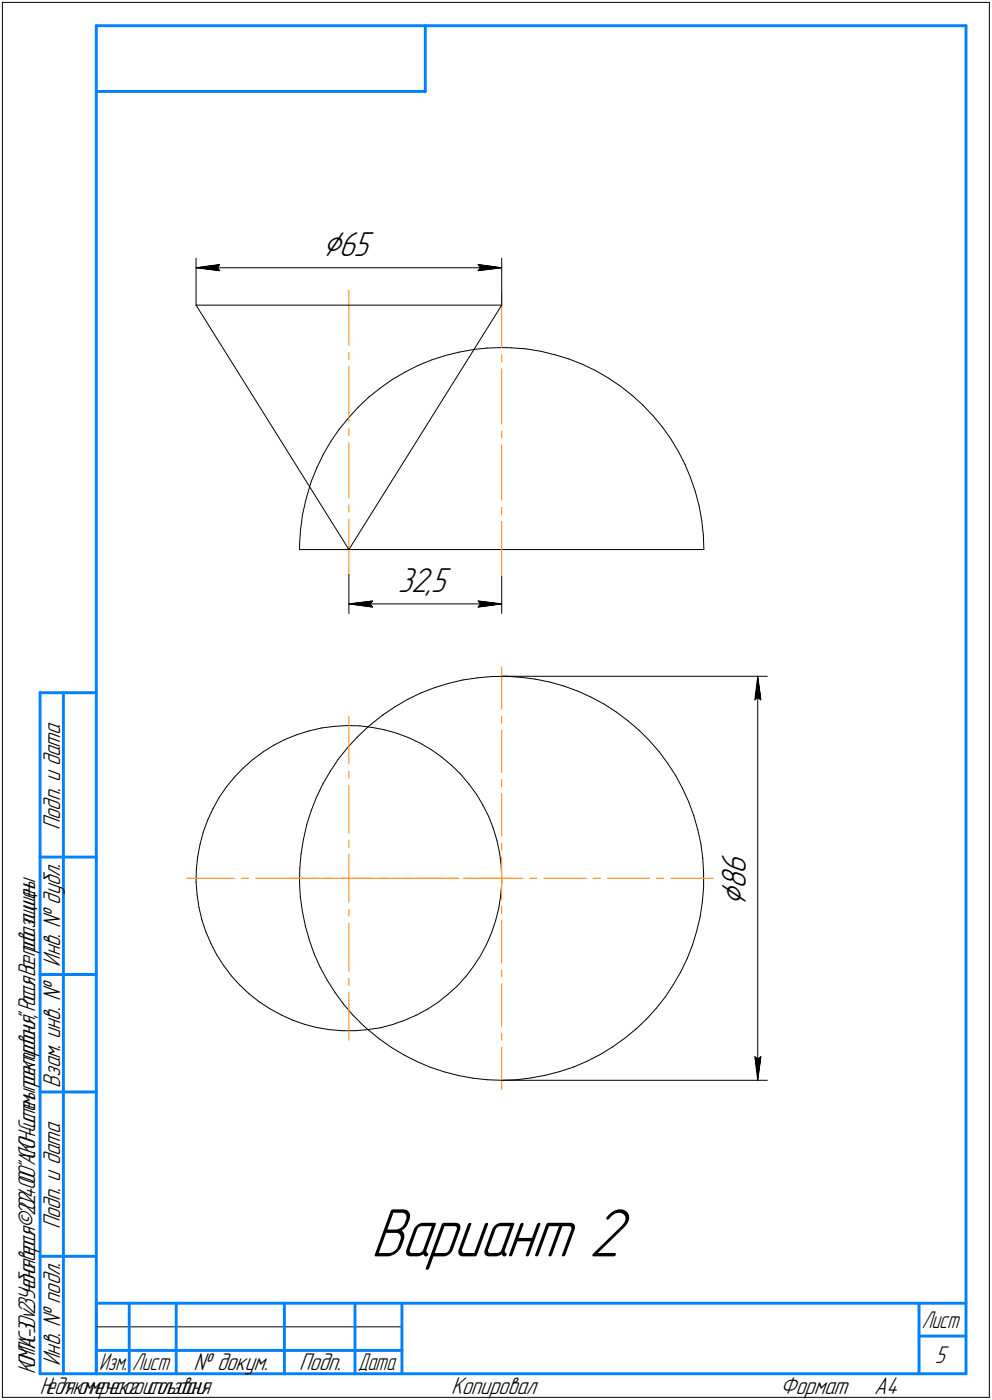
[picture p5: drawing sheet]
<svg xmlns="http://www.w3.org/2000/svg" width="211mm" height="298mm" viewBox="0 0 211 298" stroke-linecap="round" stroke-linejoin="round" font-family="sans-serif">
<defs><g id="words">
<text font-size="15.6" x="78.9" y="267.5">Вариант 2</text>
<g font-size="8.5">
<text x="68.6" y="54.4">⌀65</text>
<text x="158.7" y="192.8" transform="rotate(-90 158.7 192.8)">⌀</text>
</g>
<g font-size="7.8">
<text x="84.7" y="126.1">32,5</text>
<text x="158.7" y="189.4" transform="rotate(-90 158.7 189.4)">8</text>
<text x="158.7" y="186.2" transform="rotate(-90 158.7 186.2)">6</text>
</g>
<g font-size="5.5">
<text x="12.8" y="176.7" transform="rotate(-90 12.8 176.7)">Подп. и дата</text>
<text x="12.8" y="205.8" transform="rotate(-90 12.8 205.8)">Инв. № дубл.</text>
<text x="12.8" y="231.6" transform="rotate(-90 12.8 231.6)">Взам. инв. №</text>
<text x="12.8" y="261.7" transform="rotate(-90 12.8 261.7)">Подп. и дата</text>
<text x="12.8" y="290.8" transform="rotate(-90 12.8 290.8)">Инв. № подл.</text>
<text x="41.2" y="291.8">№ докум.</text>
<text x="63.6" y="291.8">Подп.</text>
<text x="198.9" y="290.3">5</text>
<text x="96" y="296.8">Копировал</text>
<text x="166" y="296.8">Формат</text>
<text x="186" y="296.8">A4</text>
</g>
<g font-size="5.4">
<text x="196.1" y="282.8">Лист</text>
<text x="7.5" y="292.5" transform="rotate(-90 7.5 292.5)">КОМПАС-3Dv23Учебнаяверсия©2024ООО&quot;АСКОН-Системыпроектирования&quot;,Россия.Всеправазащищены.</text>
<text x="21.1" y="291.8">Изм.</text>
<text x="28.1" y="291.8">Лист</text>
<text x="76.1" y="291.8">Дата</text>
<text x="8.5" y="296.7">Недлякоммерческогоиспользования</text>
</g>
</g></defs>
<g fill="none" stroke="#000" stroke-width=".21">
<path d="M.5 .5v297zM.5 .5h210zM210.5 .5v297zM41.7 55v10zM41.7 57l5-.7zM41.7 57l5 .6zM41.7 57h65zM46.2 57l.5 .6zM46.7 56.3l-.5 .7zM101.7 57.6l5-.6zM101.7 56.3l.5 .7zM101.7 56.3l5 .7z"/>
<path d="M102.2 57l-.5 .6zM106.7 55v10zM41.7 65h65zM41.7 65l32.5 52zM86.1 79.2l2.8-1.4zM88.9 77.8l2.9-1.1zM91.8 76.7l3-1zM94.8 75.7l3-.7zM97.8 75l3.1-.6zM100.9 74.4l2.7-.3zM103.6 74.1l3.1-.1zM106.7 74l2.1 .1z"/>
<path d="M106.7 65l-32.5 52zM108.8 74.1l3.1 .2zM111.9 74.3l3.1 .5zM115 74.8l3 .7zM118 75.5l3 .9zM121 76.4l2.9 1.2zM123.9 77.6l2.8 1.3zM126.7 78.9l2.7 1.6zM67.5 99.5l-1.2 2.9zM68.8 96.7l-1.3 2.8zM70.4 94l-1.6 2.7zM72.1 91.4l-1.7 2.6z"/>
<path d="M74.1 89l-2 2.4zM76.2 86.7l2.3-2.1zM76.2 86.7l-2.1 2.3zM78.5 84.6l2.4-2zM80.9 82.6l2.5-1.8zM83.4 80.8l2.7-1.6zM129.4 80.5l2.6 1.7zM132 82.2l2.5 2zM134.5 84.2l2.3 2zM136.8 86.2l2.1 2.3zM138.9 88.5l2 2.4zM140.9 90.9l1.8 2.5z"/>
<path d="M142.7 93.4l1.6 2.7zM144.3 96.1l1.4 2.8zM145.7 98.9l1.2 2.9zM63.7 115.8v1.2zM63.7 117h86zM64 112.7l-.3 3.1zM64.3 109.7l-.3 3zM65 106.6l-.7 3.1zM65.9 103.6l-.9 3zM66.3 102.4l-.4 1.2zM146.9 101.8l1 2.9zM147.9 104.7l.8 3z"/>
<path d="M148.7 107.7l.6 3.1zM149.3 110.8l.3 3.1zM149.6 113.9l.1 3.1zM74.2 122.3v8.3zM74.2 128.6l5-.6zM74.2 128.6l5 .7zM74.2 128.6h32.5zM78.7 128.6l.5 .7zM79.2 128l-.5 .6zM101.7 129.3l5-.7zM101.7 128l.5 .6zM101.7 128l5 .6z"/>
<path d="M102.2 128.6l-.5 .7zM106.7 122.8v7.8zM58.3 158.7l2.4-1.3zM60.7 157.4l2.5-1zM63.2 156.4l2.6-.8zM65.8 155.6l2.6-.6zM68.4 155l2.7-.3zM71.1 154.7l2.7-.2zM73.8 154.5h2.7zM73.9 159.2l-1.9 2.5zM76 156.9l2.3-2.1zM76 156.9l-2.1 2.3z"/>
<path d="M76.5 154.5l2.7 .4zM78.3 154.8l.7-.7zM79 154.1l2.4-1.9zM79.2 154.9l2.6 .5zM81.4 152.2l2.6-1.7zM81.8 155.4l2.6 .7zM84 150.5l2.8-1.6zM84.4 156.1l2.6 1zM86.8 148.9l2.7-1.4zM87 157.1l2.5 1.2zM89.5 158.3l2.3 1.3zM89.5 147.5l3-1.1z"/>
<path d="M91.8 159.6l2.2 1.6zM92.5 146.4l2.9-.9zM95.4 145.5l3-.7zM98.4 144.8l3.1-.5zM101.5 144.3l3.1-.3zM104.6 144h3.2zM106.7 144h56.5zM107.8 144l3.1 .2zM110.9 144.2l3.1 .4zM114 144.6l3 .6zM117 145.2l3 .9zM120 146.1l2.9 1.1z"/>
<path d="M122.9 147.2l2.9 1.2zM125.8 148.4l2.7 1.5zM128.5 149.9l2.6 1.7zM131.1 151.6l2.5 1.9zM133.6 153.5l2.4 2zM136 155.5l2.2 2.2zM138.2 157.7l2 2.3zM160.6 149l.6-.5zM161.2 144l.7 5zM161.2 148.5l.7 .5zM161.2 144l-.6 5zM161.2 144v86z"/>
<path d="M42.6 179.8l-.5 2.6zM43.2 177.2l-.6 2.6zM44.2 174.6l-1 2.6zM45.3 172.2l-1.1 2.4zM46.6 169.8l-1.3 2.4zM48.1 167.6l-1.5 2.2zM49.9 165.4l-1.8 2.2zM51.8 163.5l2-1.8zM51.8 163.5l-1.9 1.9zM53.8 161.7l2.2-1.6zM56 160.1l2.3-1.4zM64.6 178.6l-.5 3.1z"/>
<path d="M65.2 175.6l-.6 3zM66.2 172.6l-1 3zM67.3 169.7l-1.1 2.9zM68.7 166.9l-1.4 2.8zM70.3 164.2l-1.6 2.7zM72 161.7l-1.7 2.5zM94 161.2l2.1 1.8zM96.1 163l1.9 1.8zM98 164.8l1.7 2.1zM99.7 166.9l1.7 2.2zM101.4 169.1l1.3 2.3zM102.7 171.4l1.3 2.4z"/>
<path d="M104 173.8l.9 2.5zM104.9 176.3l.8 2.6zM105.7 178.9l.6 2.7zM140.2 160l1.9 2.6zM142.1 162.6l1.7 2.6zM143.8 165.2l1.4 2.7zM145.2 167.9l1.3 2.8zM146.5 170.7l1.1 3zM147.6 173.7l.8 3zM148.4 176.7l.7 3zM149.1 179.7l.4 3.1zM41.7 187.8l.2 2.8z"/>
<path d="M41.8 185.1l-.1 2.7zM41.9 190.6l.4 2.6zM42.1 182.4l-.3 2.7zM42.3 193.2l.7 2.7zM43 195.9l.8 2.5zM43.8 198.4l1.1 2.5zM63.7 187.9l.2 3.1zM63.8 184.8l-.1 3.1zM63.9 191l.4 3.1zM64.1 181.7l-.3 3.1zM64.3 194.1l.7 3.1zM65 197.2l.8 3z"/>
<path d="M104.6 198.6l-1.1 2.5zM105.4 196l-.8 2.6zM106.1 193.4l-.7 2.6zM106.3 181.6l.3 2.7zM106.5 190.7l-.4 2.7zM106.6 184.3l.1 2.7zM106.7 188l-.2 2.7zM106.7 187v1zM148.2 198.2l-.9 3zM149 195.2l-.8 3zM149.4 192.1l-.4 3.1zM149.5 182.8l.2 3.1z"/>
<path d="M149.7 189l-.3 3.1zM149.7 185.9v3.1zM44.9 200.9l1.2 2.4zM46.1 203.3l1.5 2.3zM47.6 205.6l1.6 2.2zM49.2 207.8l1.8 1.9zM51 209.7l2 1.9zM53 211.6l2.1 1.7zM55.1 213.3l2.3 1.5zM57.4 214.8l2.4 1.3zM59.8 216.1l2.5 1.1zM62.3 217.2l2.5 .9z"/>
<path d="M64.8 218.1l2.6 .7zM65.8 200.2l1 2.9zM66.8 203.1l1.3 2.9zM67.4 218.8l2.7 .4zM68.1 206l1.5 2.7zM69.6 208.7l1.7 2.6zM70.1 219.2l2.7 .3zM71.3 211.3l1.8 2.5zM72.8 219.5h2.7zM73.1 213.8l2 2.4zM75.1 216.2l2.2 2.2zM75.5 219.5l2.7-.3z"/>
<path d="M77.3 218.4l1 .8zM78.2 219.2l2.7-.4zM78.3 219.2l2.4 2zM80.9 218.8l2.6-.6zM83.5 218.2l2.5-.9zM86 217.3l2.5-1.1zM88.5 216.2l2.4-1.3zM90.9 214.9l2.3-1.5zM93.2 213.4l2.1-1.7zM95.3 211.7l2-1.8zM99.1 207.9l-1.8 2zM100.8 205.7l-1.7 2.2z"/>
<path d="M102.2 203.5l-1.4 2.2zM103.5 201.1l-1.3 2.4zM135.3 219.1l2.3-2.1zM139.6 214.7l-2 2.3zM141.6 212.2l-2 2.5zM143.3 209.6l-1.7 2.6zM144.8 206.9l-1.5 2.7zM146.2 204.1l-1.4 2.8zM147.3 201.2l-1.1 2.9zM80.7 221.2l2.6 1.8zM83.3 223l2.6 1.6zM85.9 224.6l2.8 1.4z"/>
<path d="M88.7 226l2.9 1.2zM91.6 227.2l2.9 1zM94.5 228.2l3 .8zM97.5 229l3.1 .6zM100.6 229.6l3.1 .3zM103.7 229.9l3.1 .1zM106.7 230h56.5zM106.8 230l3.1-.1zM109.9 229.9l3.1-.4zM113 229.5l3-.6zM116 228.9l3.1-.8zM119.1 228.1l2.9-.9z"/>
<path d="M122 227.2l2.9-1.3zM124.9 225.9l2.8-1.4zM127.7 224.5l2.6-1.6zM130.3 222.9l2.6-1.8zM132.9 221.1l2.4-2zM160.6 225l.6 5zM160.6 225l.6 .5zM161.2 225.5l.7-.5zM161.9 225l-.7 5zM.5 297.5h210zM20.5 282.5h65z"/>
</g>
<g fill="none" stroke="#ff8000" stroke-width=".21">
<path d="M74.2 78v11.7zM74.2 75v1.5zM74.2 61.8v11.7zM106.7 78.5v11.8zM106.7 75.5v1.5zM106.7 62.3v11.8zM74.2 94.3v11.7zM74.2 91.3v1.5zM106.7 94.8v11.7zM106.7 91.8v1.4zM74.2 110.5v11.8zM74.2 107.5v1.5z"/>
<path d="M106.7 111v11.8zM106.7 108v1.5zM74.2 152.5v10.2zM106.7 142v9zM106.7 152.5v1.5zM106.7 155.5v9zM74.2 164.2v1.5zM74.2 167.2v10.2zM74.2 178.9v1.5zM106.7 166v1.5zM106.7 169v9zM106.7 179.5v1.5z"/>
<path d="M39.7 187h10.2zM51.4 187h1.5zM54.4 187h10.2zM61.8 187h8.9zM66.1 187h1.5zM69.1 187h5.1zM72.2 187h1.5zM74.2 196.6v10.2zM74.2 193.6v1.5zM74.2 187v5.1zM74.2 181.9v5.1zM74.2 187h5.1z"/>
<path d="M75.2 187h9zM80.8 187h1.6zM83.8 187h10.2zM85.7 187h1.5zM88.7 187h9zM95.5 187h1.5zM98.6 187h10.1zM99.2 187h1.5zM102.2 187h4.5zM106.7 187h4.6zM106.7 196v9zM106.7 193v1.5z"/>
<path d="M106.7 187v4.5zM106.7 182.5v4.5zM112.7 187h1.5zM115.7 187h9zM126.2 187h1.5zM129.2 187h9zM139.7 187h1.5zM142.7 187h9zM74.2 211.3v10.2zM74.2 208.3v1.5zM106.7 220v1.5zM106.7 209.5v9z"/>
<path d="M106.7 206.5v1.5zM106.7 223v9z"/>
</g>
<g fill="#fff" stroke="#fff" stroke-width=".21">
<path d="M153 181.2h7.2zM153 181.2h7.2zM153 181.3h7.2zM153 181.4h7.2zM153 181.4h7.2zM153 181.5h7.2zM153 181.5h7.2zM153 181.6h7.2zM153 181.6h7.2zM153 181.7h7.2zM153 181.8h7.2zM153 181.8h7.2zM153 181.9h7.2zM153 181.9h7.2zM153 182h7.2zM153 182h7.2zM153 182.1h7.2zM153 182.1h7.2zM153 182.2h7.2zM153 182.3h7.2zM153 182.3h7.2zM153 182.4h7.2zM153 182.4h7.2zM153 182.5h7.2zM153 182.5h7.2zM153 182.6h7.2zM153 182.7h7.2zM153 182.7h7.2zM153 182.8h7.2zM153 182.8h7.2zM153 182.9h7.2zM153 182.9h7.2zM153 183h7.2zM153 183h7.2zM153 183.1h7.2zM153 183.2h7.2zM153 183.2h7.2zM153 183.3h7.2zM153 183.3h7.2zM153 183.4h7.2zM153 183.4h7.2zM153 183.5h7.2zM153 183.6h7.2zM153 183.6h7.2zM153 183.7h7.2zM153 183.7h7.2zM153 183.8h7.2zM153 183.8h7.2zM153 183.9h7.2zM153 184h7.2zM153 184h7.2zM153 184.1h7.2zM153 184.1h7.2zM153 184.2h7.2zM153 184.2h7.2zM153 184.3h7.2zM153 184.3h7.2zM153 184.4h7.2zM153 184.5h7.2zM153 184.5h7.2zM153 184.6h7.2zM153 184.6h7.2zM153 184.7h7.2zM153 184.7h7.2zM153 184.8h7.2zM153 184.9h7.2zM153 184.9h7.2zM153 185h7.2zM153 185h7.2zM153 185.1h7.2zM153 185.1h7.2zM153 185.2h7.2zM153 185.3h7.2zM153 185.3h7.2zM153 185.4h7.2zM153 185.4h7.2zM153 185.5h7.2zM153 185.5h7.2zM153 185.6h7.2zM153 185.6h7.2zM153 185.7h7.2zM153 185.8h7.2zM153 185.8h7.2zM153 185.9h7.2zM153 185.9h7.2zM153 186h7.2zM153 186h7.2zM153 186.1h7.2zM153 186.2h7.2zM153 186.2h7.2zM153 186.3h7.2zM153 186.3h7.2zM153 186.4h7.2zM153 186.4h7.2zM153 186.5h7.2zM153 186.5h7.2zM153 186.6h7.2zM153 186.7h7.2zM153 186.7h7.2zM153 186.8h7.2zM153 186.8h7.2zM153 186.9h7.2zM153 186.9h7.2zM153 187h7.2zM153 187.1h7.2zM153 187.1h7.2zM153 187.2h7.2zM153 187.2h7.2zM153 187.3h7.2zM153 187.3h7.2zM153 187.4h7.2zM153 187.5h7.2zM153 187.5h7.2zM153 187.6h7.2zM153 187.6h7.2zM153 187.7h7.2zM153 187.7h7.2zM153 187.8h7.2zM153 187.8h7.2zM153 187.9h7.2zM153 188h7.2zM153 188h7.2zM153 188.1h7.2zM153 188.1h7.2zM153 188.2h7.2zM153 188.2h7.2zM153 188.3h7.2zM153 188.4h7.2zM153 188.4h7.2zM153 188.5h7.2zM153 188.5h7.2zM153 188.6h7.2zM153 188.6h7.2zM153 188.7h7.2zM153 188.8h7.2zM153 188.8h7.2zM153 188.9h7.2zM153 188.9h7.2zM153 189h7.2zM153 189h7.2zM153 189.1h7.2zM153 189.1h7.2zM153 189.2h7.2zM153 189.3h7.2zM153 189.3h7.2zM153 189.4h7.2zM153 189.4h7.2zM153 189.5h7.2zM153 189.5h7.2zM153 189.6h7.2zM153 189.7h7.2zM153 189.7h7.2zM153 189.8h7.2zM153 189.8h7.2zM153 189.9h7.2zM153 189.9h7.2zM153 190h7.2zM153 190h7.2zM153 190.1h7.2zM153 190.2h7.2zM153 190.2h7.2zM153 190.3h7.2zM153 190.3h7.2zM153 190.4h7.2zM153 190.4h7.2zM153 190.5h7.2zM153 190.6h7.2zM153 190.6h7.2zM153 190.7h7.2zM153 190.7h7.2zM153 190.8h7.2zM153 190.8h7.2zM153 190.9h7.2zM153 191h7.2zM153 191h7.2zM153 191.1h7.2zM153 191.1h7.2zM153 191.2h7.2zM153 191.2h7.2zM153 191.3h7.2zM153 191.3h7.2zM153 191.4h7.2zM153 191.5h7.2zM153 191.5h7.2zM153 191.6h7.2zM153 191.6h7.2zM153 191.7h7.2zM153 191.7h7.2zM153 191.8h7.2zM153 191.9h7.2zM153 191.9h7.2zM153 192h7.2zM153 192h7.2zM153 192.1h7.2zM153 192.1h7.2zM153 192.2h7.2zM153 192.2h7.2zM153 192.3h7.2zM153 192.4h7.2zM153 192.4h7.2zM153 192.5h7.2zM153 192.5h7.2zM153 192.6h7.2zM153 192.6h7.2zM153 192.7h7.2zM153 192.8h7.2z"/>
<path d="M160 224.5h2.4zM160.1 224.5h2.3zM160.1 224.6h2.3zM160.1 224.6h2.3zM160.1 224.7h2.3zM160.1 224.8h2.3zM160.1 224.8h2.3zM160.1 224.9h2.3zM160.1 224.9h2.3zM160.1 225h2.3zM160.1 225h2.3zM160.1 225.1h2.3zM160.1 225.2h2.3zM160.1 225.2h2.3zM160.1 225.3h2.3zM160.1 225.3h2.2zM160.1 225.4h2.2zM160.2 225.4h2.1zM160.2 225.5h2.1zM160.2 225.6h2.1zM160.2 225.6h2.1zM160.2 225.7h2.1zM160.2 225.7h2.1zM160.2 225.8h2.1zM160.2 225.8h2.1zM160.2 225.9h2.1zM160.2 225.9h2.1zM160.2 226h2.1zM160.2 226.1h2.1zM160.2 226.1h2.1zM160.2 226.2h2zM160.2 226.2h2zM160.2 226.3h2zM160.2 226.3h2zM160.3 226.4h1.9zM160.3 226.5h1.9zM160.3 226.5h1.9zM160.3 226.6h1.9zM160.3 226.6h1.9zM160.3 226.7h1.9zM160.3 226.7h1.9zM160.3 226.8h1.9zM160.4 226.9h1.8zM160.4 226.9h1.8zM160.4 227h1.7zM160.4 227h1.7zM160.4 227.1h1.7zM160.4 227.1h1.7zM160.4 227.2h1.7zM160.4 227.2h1.7zM160.4 227.3h1.7zM160.4 227.4h1.7zM160.4 227.4h1.7zM160.4 227.5h1.7zM160.4 227.5h1.7zM160.4 227.6h1.7zM160.4 227.6h1.7zM160.4 227.7h1.7zM160.5 227.8h1.6zM160.5 227.8h1.5zM160.5 227.9h1.5zM160.5 227.9h1.5zM160.5 228h1.5zM160.5 228h1.5zM160.5 228.1h1.5zM160.5 228.1h1.5zM160.5 228.2h1.4zM160.5 228.3h1.4zM160.5 228.3h1.4zM160.6 228.4h1.3zM160.6 228.4h1.3zM160.6 228.5h1.2zM160.6 228.5h1.2zM160.6 228.6h1.2zM160.7 228.7h1.1zM160.7 228.7h1.1zM160.8 228.8h.9zM160.8 228.8h.9zM160.8 228.9h.9zM160.8 228.9h.9zM160.8 229h.9zM160.9 229.1h.7zM160.9 229.1h.7zM160.9 229.2h.7zM160.9 229.2h.6zM160.9 229.3h.6zM161 229.3h.5zM161 229.4h.5zM161 229.4h.5zM161 229.5h.4zM161 229.6h.4zM161.1 229.6h.3zM161.1 229.7h.3zM161.1 229.7h.3zM161.1 229.8h.2zM161.1 229.8h.2z"/>
<path d="M161.1 144.2h.2zM161.1 144.2h.2zM161.1 144.3h.3zM161.1 144.3h.3zM161.1 144.4h.3zM161 144.4h.4zM161 144.5h.4zM161 144.6h.5zM161 144.6h.5zM161 144.7h.5zM160.9 144.7h.6zM160.9 144.8h.6zM160.9 144.8h.7zM160.9 144.9h.7zM160.9 144.9h.7zM160.8 145h.9zM160.8 145.1h.9zM160.8 145.1h.9zM160.8 145.2h.9zM160.8 145.2h.9zM160.7 145.3h1.1zM160.7 145.3h1.1zM160.6 145.4h1.2zM160.6 145.5h1.2zM160.6 145.5h1.2zM160.6 145.6h1.3zM160.6 145.6h1.3zM160.5 145.7h1.4zM160.5 145.7h1.4zM160.5 145.8h1.4zM160.5 145.9h1.5zM160.5 145.9h1.5zM160.5 146h1.5zM160.5 146h1.5zM160.5 146.1h1.5zM160.5 146.1h1.5zM160.5 146.2h1.5zM160.5 146.2h1.6zM160.4 146.3h1.7zM160.4 146.4h1.7zM160.4 146.4h1.7zM160.4 146.5h1.7zM160.4 146.5h1.7zM160.4 146.6h1.7zM160.4 146.6h1.7zM160.4 146.7h1.7zM160.4 146.8h1.7zM160.4 146.8h1.7zM160.4 146.9h1.7zM160.4 146.9h1.7zM160.4 147h1.7zM160.4 147h1.8zM160.4 147.1h1.8zM160.4 147.2h1.8zM160.3 147.2h1.9zM160.3 147.3h1.9zM160.3 147.3h1.9zM160.3 147.4h1.9zM160.3 147.4h1.9zM160.3 147.5h1.9zM160.3 147.5h1.9zM160.3 147.6h1.9zM160.2 147.7h2zM160.2 147.7h2zM160.2 147.8h2zM160.2 147.8h2zM160.2 147.9h2.1zM160.2 147.9h2.1zM160.2 148h2.1zM160.2 148.1h2.1zM160.2 148.1h2.1zM160.2 148.2h2.1zM160.2 148.2h2.1zM160.2 148.3h2.1zM160.2 148.3h2.1zM160.2 148.4h2.1zM160.2 148.4h2.1zM160.2 148.5h2.1zM160.1 148.6h2.2zM160.1 148.6h2.2zM160.1 148.7h2.3zM160.1 148.7h2.3zM160.1 148.8h2.3zM160.1 148.8h2.3zM160.1 148.9h2.3zM160.1 149h2.3zM160.1 149h2.3zM160.1 149.1h2.3zM160.1 149.1h2.3zM160.1 149.2h2.3zM160.1 149.2h2.3zM160.1 149.3h2.3zM160.1 149.4h2.3zM160.1 149.4h2.3z"/>
<path d="M68.6 48.7h11.2zM68.6 48.8h11.2zM68.6 48.8h11.2zM68.6 48.9h11.2zM68.6 48.9h11.2zM68.6 49h11.2zM68.6 49.1h11.2zM68.6 49.1h11.2zM68.6 49.2h11.2zM68.6 49.2h11.2zM68.6 49.3h11.2zM68.6 49.3h11.2zM68.6 49.4h11.2zM68.6 49.4h11.2zM68.6 49.5h11.2zM68.6 49.6h11.2zM68.6 49.6h11.2zM68.6 49.7h11.2zM68.6 49.7h11.2zM68.6 49.8h11.2zM68.6 49.8h11.2zM68.6 49.9h11.2zM68.6 50h11.2zM68.6 50h11.2zM68.6 50.1h11.2zM68.6 50.1h11.2zM68.6 50.2h11.2zM68.6 50.2h11.2zM68.6 50.3h11.2zM68.6 50.3h11.2zM68.6 50.4h11.2zM68.6 50.5h11.2zM68.6 50.5h11.2zM68.6 50.6h11.2zM68.6 50.6h11.2zM68.6 50.7h11.2zM68.6 50.7h11.2zM68.6 50.8h11.2zM68.6 50.9h11.2zM68.6 50.9h11.2zM68.6 51h11.2zM68.6 51h11.2zM68.6 51.1h11.2zM68.6 51.1h11.2zM68.6 51.2h11.2zM68.6 51.3h11.2zM68.6 51.3h11.2zM68.6 51.4h11.2zM68.6 51.4h11.2zM68.6 51.5h11.2zM68.6 51.5h11.2zM68.6 51.6h11.2zM68.6 51.6h11.2zM68.6 51.7h11.2zM68.6 51.8h11.2zM68.6 51.8h11.2zM68.6 51.9h11.2zM68.6 51.9h11.2zM68.6 52h11.2zM68.6 52h11.2zM68.6 52.1h11.2zM68.6 52.2h11.2zM68.6 52.2h11.2zM68.6 52.3h11.2zM68.6 52.3h11.2zM68.6 52.4h11.2zM68.6 52.4h11.2zM68.6 52.5h11.2zM68.6 52.5h11.2zM68.6 52.6h11.2zM68.6 52.7h11.2zM68.6 52.7h11.2zM68.6 52.8h11.2zM68.6 52.8h11.2zM68.6 52.9h11.2zM68.6 52.9h11.2zM68.6 53h11.2zM68.6 53.1h11.2zM68.6 53.1h11.2zM68.6 53.2h11.2zM68.6 53.2h11.2zM68.6 53.3h11.2zM68.6 53.3h11.2zM68.6 53.4h11.2zM68.6 53.5h11.2zM68.6 53.5h11.2zM68.6 53.6h11.2zM68.6 53.6h11.2zM68.6 53.7h11.2zM68.6 53.7h11.2zM68.6 53.8h11.2zM68.6 53.8h11.2zM68.6 53.9h11.2zM68.6 54h11.2zM68.6 54h11.2zM68.6 54.1h11.2zM68.6 54.1h11.2zM68.6 54.2h11.2zM68.6 54.2h11.2zM68.6 54.3h11.2zM68.6 54.4h11.2zM68.6 54.4h11.2zM68.6 54.5h11.2zM68.6 54.5h11.2zM68.6 54.6h11.2zM68.6 54.6h11.2zM68.6 54.7h11.2zM68.6 54.8h11.2zM68.6 54.8h11.2zM68.6 54.9h11.2zM68.6 54.9h11.2zM68.6 55h11.2zM68.6 55h11.2zM68.6 55.1h11.2zM68.6 55.1h11.2zM68.6 55.2h11.2zM68.6 55.3h11.2zM68.6 55.3h11.2zM68.6 55.4h11.2zM68.6 55.4h11.2zM68.6 55.5h11.2zM68.6 55.5h11.2zM68.6 55.6h11.2zM68.6 55.7h11.2zM68.6 55.7h11.2zM68.6 55.8h11.2zM68.6 55.8h11.2zM68.6 55.9h11.2zM68.6 55.9h11.2z"/>
<path d="M46.8 55.8h.4zM46.5 55.9h.7zM46 55.9h1.2zM45.6 56h1.6zM45.2 56h2zM44.8 56.1h2.4zM44.4 56.2h2.8zM44 56.2h3.2zM43.5 56.3h3.7zM43.4 56.3h3.8zM43.3 56.4h3.9zM43.1 56.4h4.1zM43 56.5h4.2zM42.8 56.6h4.4zM42.7 56.6h4.5zM42.6 56.7h4.6zM42.4 56.7h4.8zM42.3 56.8h4.9zM42.2 56.8h5zM42 56.9h5.2zM41.9 57h5.3zM41.7 57h5.5zM41.9 57.1h5.3zM42 57.1h5.2zM42.2 57.2h5zM42.3 57.2h4.9zM42.4 57.3h4.8zM42.6 57.3h4.6zM42.7 57.4h4.5zM42.8 57.5h4.4zM43 57.5h4.2zM43.1 57.6h4.1zM43.3 57.6h3.9zM43.4 57.7h3.8zM43.5 57.7h3.7zM44 57.8h3.2zM44.5 57.9h2.7zM44.9 57.9h2.3zM45.4 58h1.8zM45.9 58h1.3zM46.3 58.1h.9zM46.8 58.1h.4z"/>
<path d="M101.2 55.8h.5zM101.2 55.9h.9zM101.2 55.9h1.2zM101.2 56h1.7zM101.2 56h2.1zM101.2 56.1h2.5zM101.2 56.2h2.9zM101.2 56.2h3.3zM101.2 56.3h3.7zM101.2 56.3h3.9zM101.2 56.4h4zM101.2 56.4h4.2zM101.2 56.5h4.3zM101.2 56.6h4.5zM101.2 56.6h4.6zM101.2 56.7h4.7zM101.2 56.7h4.9zM101.2 56.8h5zM101.2 56.8h5.1zM101.2 56.9h5.3zM101.2 57h5.4zM101.2 57h5.5zM101.2 57.1h5.4zM101.2 57.1h5.3zM101.2 57.2h5.1zM101.2 57.2h5zM101.2 57.3h4.9zM101.2 57.3h4.7zM101.2 57.4h4.6zM101.2 57.5h4.5zM101.2 57.5h4.3zM101.2 57.6h4.2zM101.2 57.6h4zM101.2 57.7h3.9zM101.2 57.7h3.7zM101.2 57.8h3.3zM101.2 57.9h2.8zM101.2 57.9h2.4zM101.2 58h1.9zM101.2 58h1.4zM101.2 58.1h1zM101.2 58.1h.5z"/>
<path d="M84.7 120.5h11.6zM84.7 120.5h11.6zM84.7 120.6h11.6zM84.7 120.6h11.6zM84.7 120.7h11.6zM84.7 120.7h11.6zM84.7 120.8h11.6zM84.7 120.8h11.6zM84.7 120.9h11.6zM84.7 121h11.6zM84.7 121h11.6zM84.7 121.1h11.6zM84.7 121.1h11.6zM84.7 121.2h11.6zM84.7 121.2h11.6zM84.7 121.3h11.6zM84.7 121.4h11.6zM84.7 121.4h11.6zM84.7 121.5h11.6zM84.7 121.5h11.6zM84.7 121.6h11.6zM84.7 121.6h11.6zM84.7 121.7h11.6zM84.7 121.8h11.6zM84.7 121.8h11.6zM84.7 121.9h11.6zM84.7 121.9h11.6zM84.7 122h11.6zM84.7 122h11.6zM84.7 122.1h11.6zM84.7 122.1h11.6zM84.7 122.2h11.6zM84.7 122.3h11.6zM84.7 122.3h11.6zM84.7 122.4h11.6zM84.7 122.4h11.6zM84.7 122.5h11.6zM84.7 122.5h11.6zM84.7 122.6h11.6zM84.7 122.7h11.6zM84.7 122.7h11.6zM84.7 122.8h11.6zM84.7 122.8h11.6zM84.7 122.9h11.6zM84.7 122.9h11.6zM84.7 123h11.6zM84.7 123h11.6zM84.7 123.1h11.6zM84.7 123.2h11.6zM84.7 123.2h11.6zM84.7 123.3h11.6zM84.7 123.3h11.6zM84.7 123.4h11.6zM84.7 123.4h11.6zM84.7 123.5h11.6zM84.7 123.6h11.6zM84.7 123.6h11.6zM84.7 123.7h11.6zM84.7 123.7h11.6zM84.7 123.8h11.6zM84.7 123.8h11.6zM84.7 123.9h11.6zM84.7 124h11.6zM84.7 124h11.6zM84.7 124.1h11.6zM84.7 124.1h11.6zM84.7 124.2h11.6zM84.7 124.2h11.6zM84.7 124.3h11.6zM84.7 124.3h11.6zM84.7 124.4h11.6zM84.7 124.5h11.6zM84.7 124.5h11.6zM84.7 124.6h11.6zM84.7 124.6h11.6zM84.7 124.7h11.6zM84.7 124.7h11.6zM84.7 124.8h11.6zM84.7 124.9h11.6zM84.7 124.9h11.6zM84.7 125h11.6zM84.7 125h11.6zM84.7 125.1h11.6zM84.7 125.1h11.6zM84.7 125.2h11.6zM84.7 125.3h11.6zM84.7 125.3h11.6zM84.7 125.4h11.6zM84.7 125.4h11.6zM84.7 125.5h11.6zM84.7 125.5h11.6zM84.7 125.6h11.6zM84.7 125.6h11.6zM84.7 125.7h11.6zM84.7 125.8h11.6zM84.7 125.8h11.6zM84.7 125.9h11.6zM84.7 125.9h11.6zM84.7 126h11.6zM84.7 126h11.6zM84.7 126.1h11.6zM84.7 126.2h11.6zM84.7 126.2h11.6zM84.7 126.3h11.6zM84.7 126.3h11.6zM84.7 126.4h11.6zM84.7 126.4h11.6zM84.7 126.5h11.6zM84.7 126.5h11.6zM84.7 126.6h11.6zM84.7 126.7h11.6zM84.7 126.7h11.6zM84.7 126.8h11.6zM84.7 126.8h11.6zM84.7 126.9h11.6zM84.7 126.9h11.6zM84.7 127h11.6zM84.7 127.1h11.6zM84.7 127.1h11.6zM84.7 127.2h11.6zM84.7 127.2h11.6zM84.7 127.3h11.6zM84.7 127.3h11.6zM84.7 127.4h11.6zM84.7 127.5h11.6zM84.7 127.5h11.6zM84.7 127.6h11.6z"/>
<path d="M79.2 127.5h.5zM78.8 127.5h.9zM78.3 127.6h1.4zM77.9 127.6h1.8zM77.4 127.7h2.3zM77 127.7h2.7zM76.5 127.8h3.2zM76 127.8h3.7zM75.9 127.9h3.8zM75.8 128h3.9zM75.6 128h4.1zM75.5 128.1h4.2zM75.4 128.1h4.3zM75.2 128.2h4.5zM75.1 128.2h4.6zM75 128.3h4.7zM74.8 128.4h4.9zM74.7 128.4h5zM74.5 128.5h5.2zM74.4 128.5h5.3zM74.2 128.6h5.5zM74.4 128.6h5.3zM74.5 128.7h5.2zM74.7 128.7h5zM74.8 128.8h4.9zM75 128.9h4.7zM75.1 128.9h4.6zM75.2 129h4.5zM75.4 129h4.3zM75.5 129.1h4.2zM75.6 129.1h4.1zM75.8 129.2h3.9zM75.9 129.3h3.8zM76 129.3h3.7zM76.5 129.4h3.2zM76.9 129.4h2.8zM77.3 129.5h2.4zM77.7 129.5h2zM78.1 129.6h1.6zM78.5 129.7h1.2zM78.9 129.7h.8zM79.3 129.8h.4z"/>
<path d="M101.2 127.5h.5zM101.2 127.5h1zM101.2 127.6h1.4zM101.2 127.6h1.9zM101.2 127.7h2.4zM101.2 127.7h2.8zM101.2 127.8h3.3zM101.2 127.8h3.7zM101.2 127.9h3.9zM101.2 128h4zM101.2 128h4.2zM101.2 128.1h4.3zM101.2 128.1h4.5zM101.2 128.2h4.6zM101.2 128.2h4.7zM101.2 128.3h4.9zM101.2 128.4h5zM101.2 128.4h5.1zM101.2 128.5h5.3zM101.2 128.5h5.4zM101.2 128.6h5.5zM101.2 128.6h5.4zM101.2 128.7h5.3zM101.2 128.7h5.1zM101.2 128.8h5zM101.2 128.9h4.9zM101.2 128.9h4.7zM101.2 129h4.6zM101.2 129h4.5zM101.2 129.1h4.3zM101.2 129.1h4.2zM101.2 129.2h4zM101.2 129.3h3.9zM101.2 129.3h3.7zM101.2 129.4h3.3zM101.2 129.4h2.9zM101.2 129.5h2.5zM101.2 129.5h2.1zM101.2 129.6h1.7zM101.2 129.7h1.2zM101.2 129.7h.9zM101.2 129.8h.5z"/>
<path d="M78.9 256.3h56.3zM78.9 256.4h56.3zM78.9 256.4h56.3zM78.9 256.5h56.3zM78.9 256.5h56.3zM78.9 256.6h56.3zM78.9 256.7h56.3zM78.9 256.7h56.3zM78.9 256.8h56.3zM78.9 256.8h56.3zM78.9 256.9h56.3zM78.9 256.9h56.3zM78.9 257h56.3zM78.9 257h56.3zM78.9 257.1h56.3zM78.9 257.2h56.3zM78.9 257.2h56.3zM78.9 257.3h56.3zM78.9 257.3h56.3zM78.9 257.4h56.3zM78.9 257.4h56.3zM78.9 257.5h56.3zM78.9 257.6h56.3zM78.9 257.6h56.3zM78.9 257.7h56.3zM78.9 257.7h56.3zM78.9 257.8h56.3zM78.9 257.8h56.3zM78.9 257.9h56.3zM78.9 258h56.3zM78.9 258h56.3zM78.9 258.1h56.3zM78.9 258.1h56.3zM78.9 258.2h56.3zM78.9 258.2h56.3zM78.9 258.3h56.3zM78.9 258.3h56.3zM78.9 258.4h56.3zM78.9 258.5h56.3zM78.9 258.5h56.3zM78.9 258.6h56.3zM78.9 258.6h56.3zM78.9 258.7h56.3zM78.9 258.7h56.3zM78.9 258.8h56.3zM78.9 258.9h56.3zM78.9 258.9h56.3zM78.9 259h56.3zM78.9 259h56.3zM78.9 259.1h56.3zM78.9 259.1h56.3zM78.9 259.2h56.3zM78.9 259.2h56.3zM78.9 259.3h56.3zM78.9 259.4h56.3zM78.9 259.4h56.3zM78.9 259.5h56.3zM78.9 259.5h56.3zM78.9 259.6h56.3zM78.9 259.6h56.3zM78.9 259.7h56.3zM78.9 259.8h56.3zM78.9 259.8h56.3zM78.9 259.9h56.3zM78.9 259.9h56.3zM78.9 260h56.3zM78.9 260h56.3zM78.9 260.1h56.3zM78.9 260.2h56.3zM78.9 260.2h56.3zM78.9 260.3h56.3zM78.9 260.3h56.3zM78.9 260.4h56.3zM78.9 260.4h56.3zM78.9 260.5h56.3zM78.9 260.5h56.3zM78.9 260.6h56.3zM78.9 260.7h56.3zM78.9 260.7h56.3zM78.9 260.8h56.3zM78.9 260.8h56.3zM78.9 260.9h56.3zM78.9 260.9h56.3zM78.9 261h56.3zM78.9 261.1h56.3zM78.9 261.1h56.3zM78.9 261.2h56.3zM78.9 261.2h56.3zM78.9 261.3h56.3zM78.9 261.3h56.3zM78.9 261.4h56.3zM78.9 261.5h56.3zM78.9 261.5h56.3zM78.9 261.6h56.3zM78.9 261.6h56.3zM78.9 261.7h56.3zM78.9 261.7h56.3zM78.9 261.8h56.3zM78.9 261.8h56.3zM78.9 261.9h56.3zM78.9 262h56.3zM78.9 262h56.3zM78.9 262.1h56.3zM78.9 262.1h56.3zM78.9 262.2h56.3zM78.9 262.2h56.3zM78.9 262.3h56.3zM78.9 262.4h56.3zM78.9 262.4h56.3zM78.9 262.5h56.3zM78.9 262.5h56.3zM78.9 262.6h56.3zM78.9 262.6h56.3zM78.9 262.7h56.3zM78.9 262.7h56.3zM78.9 262.8h56.3zM78.9 262.9h56.3zM78.9 262.9h56.3zM78.9 263h56.3zM78.9 263h56.3zM78.9 263.1h56.3zM78.9 263.1h56.3zM78.9 263.2h56.3zM78.9 263.3h56.3zM78.9 263.3h56.3zM78.9 263.4h56.3zM78.9 263.4h56.3zM78.9 263.5h56.3zM78.9 263.5h56.3zM78.9 263.6h56.3zM78.9 263.7h56.3zM78.9 263.7h56.3zM78.9 263.8h56.3zM78.9 263.8h56.3zM78.9 263.9h56.3zM78.9 263.9h56.3zM78.9 264h56.3zM78.9 264h56.3zM78.9 264.1h56.3zM78.9 264.2h56.3zM78.9 264.2h56.3zM78.9 264.3h56.3zM78.9 264.3h56.3zM78.9 264.4h56.3zM78.9 264.4h56.3zM78.9 264.5h56.3zM78.9 264.6h56.3zM78.9 264.6h56.3zM78.9 264.7h56.3zM78.9 264.7h56.3zM78.9 264.8h56.3zM78.9 264.8h56.3zM78.9 264.9h56.3zM78.9 265h56.3zM78.9 265h56.3zM78.9 265.1h56.3zM78.9 265.1h56.3zM78.9 265.2h56.3zM78.9 265.2h56.3zM78.9 265.3h56.3zM78.9 265.3h56.3zM78.9 265.4h56.3zM78.9 265.5h56.3zM78.9 265.5h56.3zM78.9 265.6h56.3zM78.9 265.6h56.3zM78.9 265.7h56.3zM78.9 265.7h56.3zM78.9 265.8h56.3zM78.9 265.9h56.3zM78.9 265.9h56.3zM78.9 266h56.3zM78.9 266h56.3zM78.9 266.1h56.3zM78.9 266.1h56.3zM78.9 266.2h56.3zM78.9 266.2h56.3zM78.9 266.3h56.3zM78.9 266.4h56.3zM78.9 266.4h56.3zM78.9 266.5h56.3zM78.9 266.5h56.3zM78.9 266.6h56.3zM78.9 266.6h56.3zM78.9 266.7h56.3zM78.9 266.8h56.3zM78.9 266.8h56.3zM78.9 266.9h56.3zM78.9 266.9h56.3zM78.9 267h56.3zM78.9 267h56.3zM78.9 267.1h56.3zM78.9 267.2h56.3zM78.9 267.2h56.3zM78.9 267.3h56.3zM78.9 267.3h56.3zM78.9 267.4h56.3zM78.9 267.4h56.3zM78.9 267.5h56.3zM78.9 267.5h56.3zM78.9 267.6h56.3zM78.9 267.7h56.3zM78.9 267.7h56.3zM78.9 267.8h56.3zM78.9 267.8h56.3zM78.9 267.9h56.3zM78.9 267.9h56.3zM78.9 268h56.3zM78.9 268.1h56.3zM78.9 268.1h56.3zM78.9 268.2h56.3zM78.9 268.2h56.3zM78.9 268.3h56.3zM78.9 268.3h56.3zM78.9 268.4h56.3zM78.9 268.4h56.3zM78.9 268.5h56.3zM78.9 268.6h56.3zM78.9 268.6h56.3zM78.9 268.7h56.3zM78.9 268.7h56.3zM78.9 268.8h56.3zM78.9 268.8h56.3zM78.9 268.9h56.3zM78.9 269h56.3zM78.9 269h56.3zM78.9 269.1h56.3zM78.9 269.1h56.3zM78.9 269.2h56.3zM78.9 269.2h56.3zM78.9 269.3h56.3zM78.9 269.4h56.3zM78.9 269.4h56.3zM78.9 269.5h56.3zM78.9 269.5h56.3zM78.9 269.6h56.3zM78.9 269.6h56.3zM78.9 269.7h56.3zM78.9 269.7h56.3zM78.9 269.8h56.3zM78.9 269.9h56.3zM78.9 269.9h56.3zM78.9 270h56.3zM78.9 270h56.3zM78.9 270.1h56.3zM78.9 270.1h56.3zM78.9 270.2h56.3zM78.9 270.3h56.3zM78.9 270.3h56.3zM78.9 270.4h56.3zM78.9 270.4h56.3zM78.9 270.5h56.3zM78.9 270.5h56.3z"/>
</g>
<g fill="#000" stroke="#000" stroke-width=".21">
<path d="M41.7 57h4.5zM42.2 57.1h4.1zM42.7 57.1h3.6zM43.1 57.2h3.3zM43.6 57.2h2.9zM44 57.3h2.5zM44.5 57.3h2zM44.9 57.4h1.7zM45.4 57.5h1.2zM45.8 57.5h.9zM46.3 57.6h.4z"/>
<path d="M46.3 56.4h.4zM45.9 56.4h.8zM45.5 56.5h1.1zM45.1 56.6h1.5zM44.6 56.6h2zM44.3 56.7h2.2zM43.9 56.7h2.6zM43.4 56.8h3zM43 56.8h3.4zM42.6 56.9h3.7zM42.2 57h4.1z"/>
<path d="M101.8 56.4h.4zM101.8 56.4h.8zM101.9 56.5h1.1zM101.9 56.6h1.5zM101.9 56.6h2zM102 56.7h2.3zM102.1 56.7h2.5zM102.1 56.8h3zM102.1 56.8h3.4zM102.2 56.9h3.7zM102.2 57h4.1z"/>
<path d="M102.2 57h4.5zM102.2 57.1h4.1zM102.2 57.1h3.6zM102.1 57.2h3.3zM102.1 57.2h2.8zM102 57.3h2.5zM102 57.3h2zM101.9 57.4h1.7zM101.9 57.5h1.2zM101.8 57.5h.9zM101.8 57.6h.4z"/>
<path d="M74.2 128.6h4.5zM74.7 128.6h4.1zM75.1 128.7h3.8zM75.5 128.7h3.4zM75.9 128.8h3zM76.4 128.9h2.6zM76.8 128.9h2.2zM77.2 129h1.9zM77.6 129h1.5zM78 129.1h1.1zM78.5 129.1h.7zM78.9 129.2h.3z"/>
<path d="M78.8 128h.4zM78.3 128.1h.9zM77.9 128.1h1.2zM77.4 128.2h1.7zM77 128.2h2zM76.5 128.3h2.5zM76.1 128.4h2.9zM75.6 128.4h3.3zM75.2 128.5h3.7zM74.7 128.5h4.1z"/>
<path d="M101.8 128h.4zM101.8 128.1h.9zM101.9 128.1h1.2zM101.9 128.2h1.7zM102 128.2h2zM102 128.3h2.5zM102.1 128.4h2.8zM102.1 128.4h3.3zM102.2 128.5h3.6zM102.2 128.5h4.1z"/>
<path d="M102.2 128.6h4.5zM102.2 128.6h4.1zM102.2 128.7h3.7zM102.1 128.7h3.4zM102.1 128.8h3zM102.1 128.9h2.5zM102 128.9h2.3zM101.9 129h2zM101.9 129h1.5zM101.9 129.1h1.1zM101.8 129.1h.8zM101.8 129.2h.4z"/>
<path d="M161.1 144.9h.1zM161.1 145h.1zM161.1 145.1h.1zM161.1 145.1h.1zM161.1 145.2h.1zM161.1 145.2h.1zM161.1 145.3h.1zM161.1 145.3h.1zM161 145.4h.2zM161 145.5h.2zM161 145.5h.2zM161 145.6h.2zM161 145.6h.2zM161 145.7h.2zM161 145.7h.2zM161 145.8h.2zM161 145.9h.2zM161 145.9h.2zM161 146h.2zM161 146h.2zM161 146.1h.2zM161 146.1h.2zM161 146.2h.2zM161 146.2h.2zM160.9 146.3h.3zM160.9 146.4h.3zM160.9 146.4h.3zM160.9 146.5h.3zM160.9 146.5h.3zM160.9 146.6h.3zM160.9 146.6h.3zM160.9 146.7h.3zM160.9 146.8h.3zM160.9 146.8h.3zM160.9 146.9h.3zM160.9 146.9h.3zM160.9 147h.3zM160.9 147h.3zM160.9 147.1h.3zM160.9 147.2h.3zM160.8 147.2h.4zM160.8 147.3h.4zM160.8 147.3h.4zM160.8 147.4h.4zM160.8 147.4h.4zM160.8 147.5h.4zM160.8 147.5h.4zM160.8 147.6h.4zM160.8 147.7h.4zM160.8 147.7h.4zM160.8 147.8h.4zM160.8 147.8h.4zM160.8 147.9h.4zM160.8 147.9h.4zM160.8 148h.4zM160.8 148.1h.4zM160.7 148.1h.5zM160.7 148.2h.5zM160.7 148.2h.5zM160.7 148.3h.5zM160.7 148.3h.5zM160.7 148.4h.5zM160.7 148.4h.5zM160.7 148.5h.5zM160.6 148.6h.5zM160.6 148.6h.5zM160.6 148.7h.4zM160.6 148.7h.4zM160.6 148.8h.3zM160.6 148.8h.2zM160.6 148.9h.2z"/>
<path d="M161.2 144.4h.1zM161.2 144.5h.1zM161.2 144.6h.1zM161.2 144.6h.1zM161.2 144.7h.1zM161.2 144.7h.1zM161.2 144.8h.1zM161.2 144.8h.2zM161.2 144.9h.2zM161.2 144.9h.2zM161.2 145h.2zM161.2 145.1h.2zM161.2 145.1h.2zM161.2 145.2h.2zM161.2 145.2h.2zM161.2 145.3h.2zM161.2 145.3h.2zM161.2 145.4h.2zM161.2 145.5h.2zM161.2 145.5h.2zM161.2 145.6h.2zM161.2 145.6h.2zM161.2 145.7h.3zM161.2 145.7h.3zM161.2 145.8h.3zM161.2 145.9h.3zM161.2 145.9h.3zM161.2 146h.3zM161.2 146h.3zM161.2 146.1h.3zM161.2 146.1h.3zM161.2 146.2h.3zM161.2 146.2h.3zM161.2 146.3h.3zM161.2 146.4h.3zM161.2 146.4h.3zM161.2 146.5h.3zM161.2 146.5h.4zM161.2 146.6h.4zM161.2 146.6h.4zM161.2 146.7h.4zM161.2 146.8h.4zM161.2 146.8h.4zM161.2 146.9h.4zM161.2 146.9h.5zM161.2 147h.5zM161.2 147h.5zM161.2 147.1h.5zM161.2 147.2h.5zM161.2 147.2h.5zM161.2 147.3h.5zM161.2 147.3h.5zM161.2 147.4h.5zM161.2 147.4h.5zM161.2 147.5h.5zM161.2 147.5h.5zM161.2 147.6h.5zM161.2 147.7h.5zM161.2 147.7h.5zM161.2 147.8h.6zM161.2 147.8h.6zM161.2 147.9h.6zM161.2 147.9h.6zM161.2 148h.6zM161.2 148.1h.6zM161.2 148.1h.6zM161.2 148.2h.6zM161.2 148.2h.6zM161.2 148.3h.6zM161.2 148.3h.6zM161.2 148.4h.6zM161.2 148.4h.6zM161.2 148.5h.6zM161.3 148.6h.5zM161.4 148.6h.5zM161.4 148.7h.5zM161.5 148.7h.4zM161.6 148.8h.3zM161.7 148.8h.2zM161.8 148.9h.1z"/>
<path d="M160.6 225.1h.2zM160.6 225.2h.2zM160.6 225.2h.3zM160.6 225.3h.4zM160.6 225.3h.4zM160.6 225.4h.5zM160.6 225.4h.5zM160.7 225.5h.5zM160.7 225.6h.5zM160.7 225.6h.5zM160.7 225.7h.5zM160.7 225.7h.5zM160.7 225.8h.5zM160.7 225.8h.5zM160.7 225.9h.5zM160.8 225.9h.4zM160.8 226h.4zM160.8 226.1h.4zM160.8 226.1h.4zM160.8 226.2h.4zM160.8 226.2h.4zM160.8 226.3h.4zM160.8 226.3h.4zM160.8 226.4h.4zM160.8 226.5h.4zM160.8 226.5h.4zM160.8 226.6h.4zM160.8 226.6h.4zM160.8 226.7h.4zM160.8 226.7h.4zM160.8 226.8h.4zM160.9 226.9h.3zM160.9 226.9h.3zM160.9 227h.3zM160.9 227h.3zM160.9 227.1h.3zM160.9 227.1h.3zM160.9 227.2h.3zM160.9 227.2h.3zM160.9 227.3h.3zM160.9 227.4h.3zM160.9 227.4h.3zM160.9 227.5h.3zM160.9 227.5h.3zM160.9 227.6h.3zM160.9 227.6h.3zM160.9 227.7h.3zM161 227.8h.2zM161 227.8h.2zM161 227.9h.2zM161 227.9h.2zM161 228h.2zM161 228h.2zM161 228.1h.2zM161 228.1h.2zM161 228.2h.2zM161 228.3h.2zM161 228.3h.2zM161 228.4h.2zM161 228.4h.2zM161 228.5h.2zM161 228.5h.2zM161 228.6h.2zM161.1 228.7h.1zM161.1 228.7h.1zM161.1 228.8h.1zM161.1 228.8h.1zM161.1 228.9h.1zM161.1 228.9h.1zM161.1 229h.1zM161.1 229.1h.1z"/>
<path d="M161.8 225.1h.1zM161.7 225.2h.2zM161.6 225.2h.3zM161.5 225.3h.4zM161.4 225.3h.5zM161.4 225.4h.5zM161.3 225.4h.5zM161.2 225.5h.6zM161.2 225.6h.6zM161.2 225.6h.6zM161.2 225.7h.6zM161.2 225.7h.6zM161.2 225.8h.6zM161.2 225.8h.6zM161.2 225.9h.6zM161.2 225.9h.6zM161.2 226h.6zM161.2 226.1h.6zM161.2 226.1h.6zM161.2 226.2h.6zM161.2 226.2h.6zM161.2 226.3h.5zM161.2 226.3h.5zM161.2 226.4h.5zM161.2 226.5h.5zM161.2 226.5h.5zM161.2 226.6h.5zM161.2 226.6h.5zM161.2 226.7h.5zM161.2 226.7h.5zM161.2 226.8h.5zM161.2 226.9h.5zM161.2 226.9h.5zM161.2 227h.5zM161.2 227h.5zM161.2 227.1h.5zM161.2 227.1h.4zM161.2 227.2h.4zM161.2 227.2h.4zM161.2 227.3h.4zM161.2 227.4h.4zM161.2 227.4h.4zM161.2 227.5h.4zM161.2 227.5h.3zM161.2 227.6h.3zM161.2 227.6h.3zM161.2 227.7h.3zM161.2 227.8h.3zM161.2 227.8h.3zM161.2 227.9h.3zM161.2 227.9h.3zM161.2 228h.3zM161.2 228h.3zM161.2 228.1h.3zM161.2 228.1h.3zM161.2 228.2h.3zM161.2 228.3h.3zM161.2 228.3h.3zM161.2 228.4h.2zM161.2 228.4h.2zM161.2 228.5h.2zM161.2 228.5h.2zM161.2 228.6h.2zM161.2 228.7h.2zM161.2 228.7h.2zM161.2 228.8h.2zM161.2 228.8h.2zM161.2 228.9h.2zM161.2 228.9h.2zM161.2 229h.2zM161.2 229.1h.2zM161.2 229.1h.2zM161.2 229.2h.2zM161.2 229.2h.1zM161.2 229.3h.1zM161.2 229.3h.1zM161.2 229.4h.1zM161.2 229.4h.1zM161.2 229.5h.1zM161.2 229.6h.1z"/>
</g>
<g fill="none" stroke="#0080ff" stroke-width=".62">
<path d="M20.5 5.5v287zM20.5 5.5h185zM20.5 19.5h70zM90.5 5.5v14zM205.5 5.5v287zM8.5 147.5v145zM8.5 147.5h12zM13.5 147.5v145zM8.5 182.5h12zM8.5 207.5h12zM8.5 232.5h12zM8.5 267.5h12z"/>
<path d="M20.5 277.5h185zM20.5 277.5v15zM27.5 277.5v15zM37.5 277.5v15zM60.5 277.5v15zM75.5 277.5v15zM85.5 277.5v15zM195.5 277.5v15zM8.5 292.5h12zM20.5 292.5h185zM20.5 287.5h7zM27.5 287.5h10z"/>
<path d="M37.5 287.5h23zM60.5 287.5h15zM75.5 287.5h10zM195.5 284.5h10z"/>
</g>
<use href="#words"/>
</svg>
